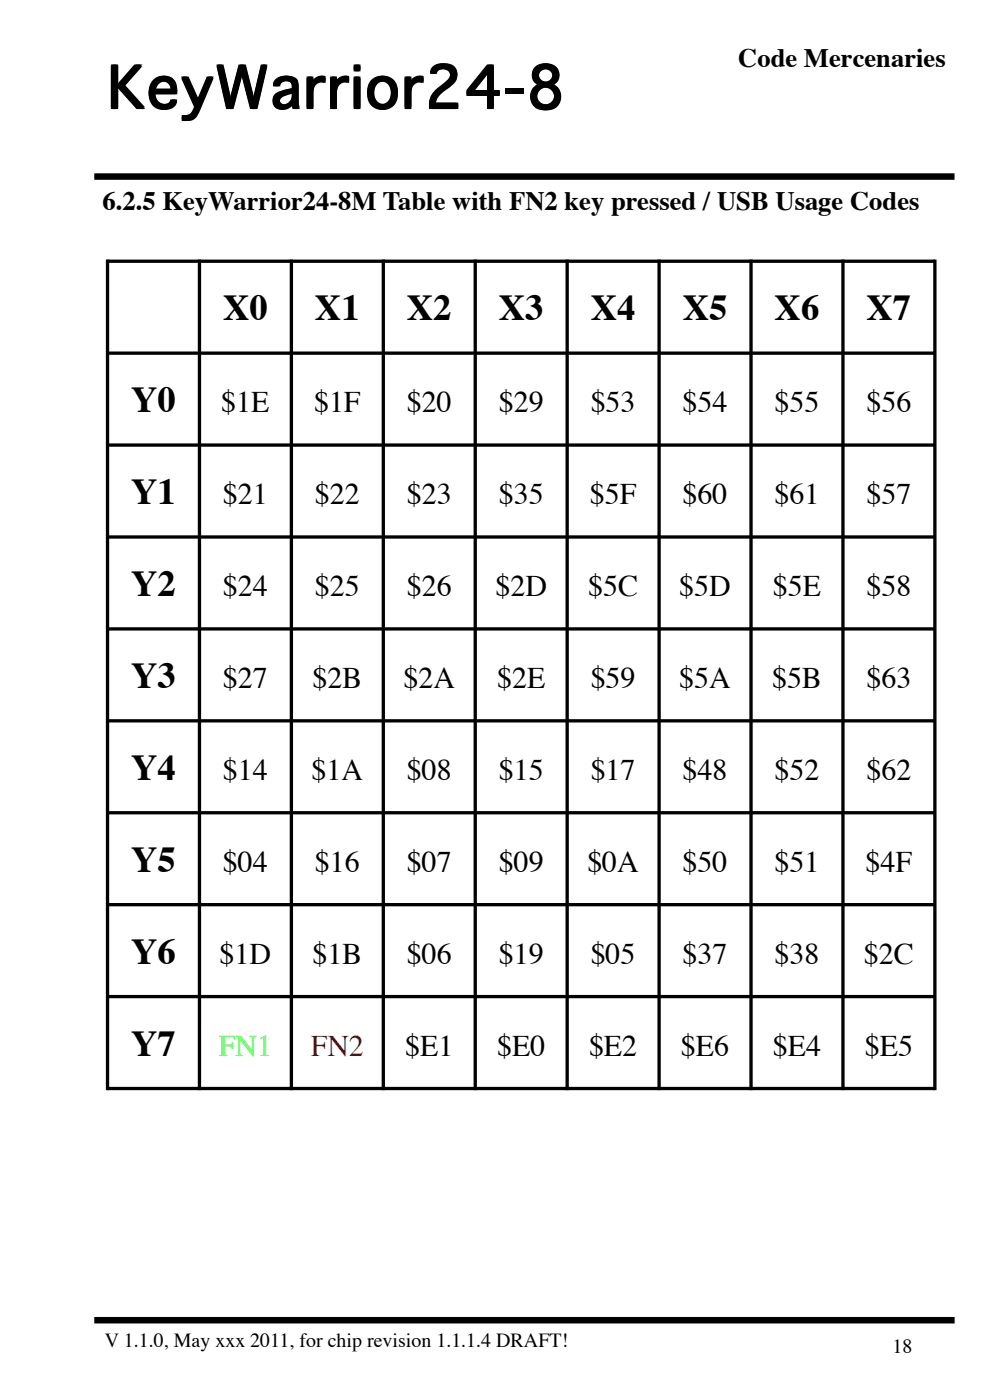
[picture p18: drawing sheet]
<svg xmlns="http://www.w3.org/2000/svg" width="210mm" height="297mm" viewBox="0 0 210 297" stroke-linecap="round" stroke-linejoin="round" font-family="sans-serif">
<defs><g id="words">
<text font-size="12" x="22.7" y="23.1">KeyWarrior24-8</text>
<g font-size="7.8">
<text x="47.3" y="67.9">X0</text>
<text x="66.8" y="67.9">X1</text>
<text x="86.3" y="67.9">X2</text>
<text x="105.8" y="67.9">X3</text>
<text x="125.3" y="67.9">X4</text>
<text x="144.8" y="67.9">X5</text>
<text x="164.3" y="67.9">X6</text>
<text x="183.8" y="67.9">X7</text>
<text x="27.8" y="87.4">Y0</text>
<text x="27.8" y="106.9">Y1</text>
<text x="27.8" y="126.4">Y2</text>
<text x="27.8" y="145.9">Y3</text>
<text x="27.8" y="165.4">Y4</text>
<text x="27.8" y="184.9">Y5</text>
<text x="27.8" y="204.4">Y6</text>
<text x="27.8" y="223.9">Y7</text>
</g>
<g font-size="6.3">
<text x="46.9" y="87.4">$1E</text>
<text x="66.6" y="87.4">$1F</text>
<text x="86.3" y="87.4">$20</text>
<text x="105.8" y="87.4">$29</text>
<text x="125.3" y="87.4">$53</text>
<text x="144.8" y="87.4">$54</text>
<text x="164.3" y="87.4">$55</text>
<text x="183.8" y="87.4">$56</text>
<text x="47.3" y="106.9">$21</text>
<text x="66.8" y="106.9">$22</text>
<text x="86.3" y="106.9">$23</text>
<text x="105.8" y="106.9">$35</text>
<text x="125.1" y="106.9">$5F</text>
<text x="144.8" y="106.9">$60</text>
<text x="164.3" y="106.9">$61</text>
<text x="183.8" y="106.9">$57</text>
<text x="47.3" y="126.4">$24</text>
<text x="66.8" y="126.4">$25</text>
<text x="86.3" y="126.4">$26</text>
<text x="105.1" y="126.4">$2D</text>
<text x="124.8" y="126.4">$5C</text>
<text x="144.1" y="126.4">$5D</text>
<text x="163.9" y="126.4">$5E</text>
<text x="183.8" y="126.4">$58</text>
<text x="47.3" y="145.9">$27</text>
<text x="66.3" y="145.9">$2B</text>
<text x="85.6" y="145.9">$2A</text>
<text x="105.4" y="145.9">$2E</text>
<text x="125.3" y="145.9">$59</text>
<text x="144.1" y="145.9">$5A</text>
<text x="163.8" y="145.9">$5B</text>
<text x="183.8" y="145.9">$63</text>
<text x="47.3" y="165.4">$14</text>
<text x="66.1" y="165.4">$1A</text>
<text x="86.3" y="165.4">$08</text>
<text x="105.8" y="165.4">$15</text>
<text x="125.3" y="165.4">$17</text>
<text x="144.8" y="165.4">$48</text>
<text x="164.3" y="165.4">$52</text>
<text x="183.8" y="165.4">$62</text>
<text x="47.3" y="184.9">$04</text>
<text x="66.8" y="184.9">$16</text>
<text x="86.3" y="184.9">$07</text>
<text x="105.8" y="184.9">$09</text>
<text x="124.6" y="184.9">$0A</text>
<text x="144.8" y="184.9">$50</text>
<text x="164.3" y="184.9">$51</text>
<text x="183.6" y="184.9">$4F</text>
<text x="46.6" y="204.4">$1D</text>
<text x="66.3" y="204.4">$1B</text>
<text x="86.3" y="204.4">$06</text>
<text x="105.8" y="204.4">$19</text>
<text x="125.3" y="204.4">$05</text>
<text x="144.8" y="204.4">$37</text>
<text x="164.3" y="204.4">$38</text>
<text x="183.3" y="204.4">$2C</text>
<text x="85.9" y="223.9">$E1</text>
<text x="105.4" y="223.9">$E0</text>
<text x="124.9" y="223.9">$E2</text>
<text x="144.4" y="223.9">$E6</text>
<text x="163.9" y="223.9">$E4</text>
<text x="183.4" y="223.9">$E5</text>
</g>
<text font-size="6.3" fill="#0f0" x="46.4" y="223.9">FN1</text>
<text font-size="6.3" fill="#e00" x="65.9" y="223.9">FN2</text>
<g font-size="5.6">
<text x="156.6" y="14.3">Code Mercenaries</text>
<text x="21.7" y="44.5">6.2.5 KeyWarrior24-8M Table with FN2 key pressed / USB Usage Codes</text>
</g>
<g font-size="4.2">
<text x="22.2" y="285.7">V 1.1.0, May xxx 2011, for chip revision 1.1.1.4 DRAFT!</text>
<text x="189.3" y="287">18</text>
</g>
</g></defs>
<path d="M20 37.5h182.5M20 280.1h182.5" fill="none" stroke="#000" stroke-width="1.4" stroke-linecap="butt"/>
<g fill="#fff">
<path d="M187.9 283.1h13v5.4h-13z"/>
<path d="M21.2 9.4h111.6v26.8h-111.6z"/>
<path d="M21.7 40.2h179.8v236.8h-179.8z"/>
<path d="M22.3 282.5h128.7v6h-128.7z"/>
<path d="M22.1 54.7h177v177h-177z"/>
<path d="M22.8 55.4h176.3v176.3h-176.3z"/>
</g>
<g fill="none" stroke="#000" stroke-width=".7" stroke-linecap="butt">
<path d="M22.8 55.1v176.2M22.8 55.4h175.5M42.3 55.1v176.2M61.8 55.1v176.2M81.3 55.1v176.2M100.8 55.1v176.2M120.3 55.1v176.2M139.8 55.1v176.2M159.3 55.1v176.2M178.8 55.1v176.2M198.3 55.1v176.2M22.8 74.9h175.5"/>
<path d="M22.8 94.4h175.5M22.8 113.9h175.5M22.8 133.4h175.5M22.8 152.9h175.5M22.8 172.4h175.5M22.8 191.9h175.5M22.8 211.4h175.5M22.8 230.9h175.5"/>
</g>
<use href="#words"/>
</svg>
